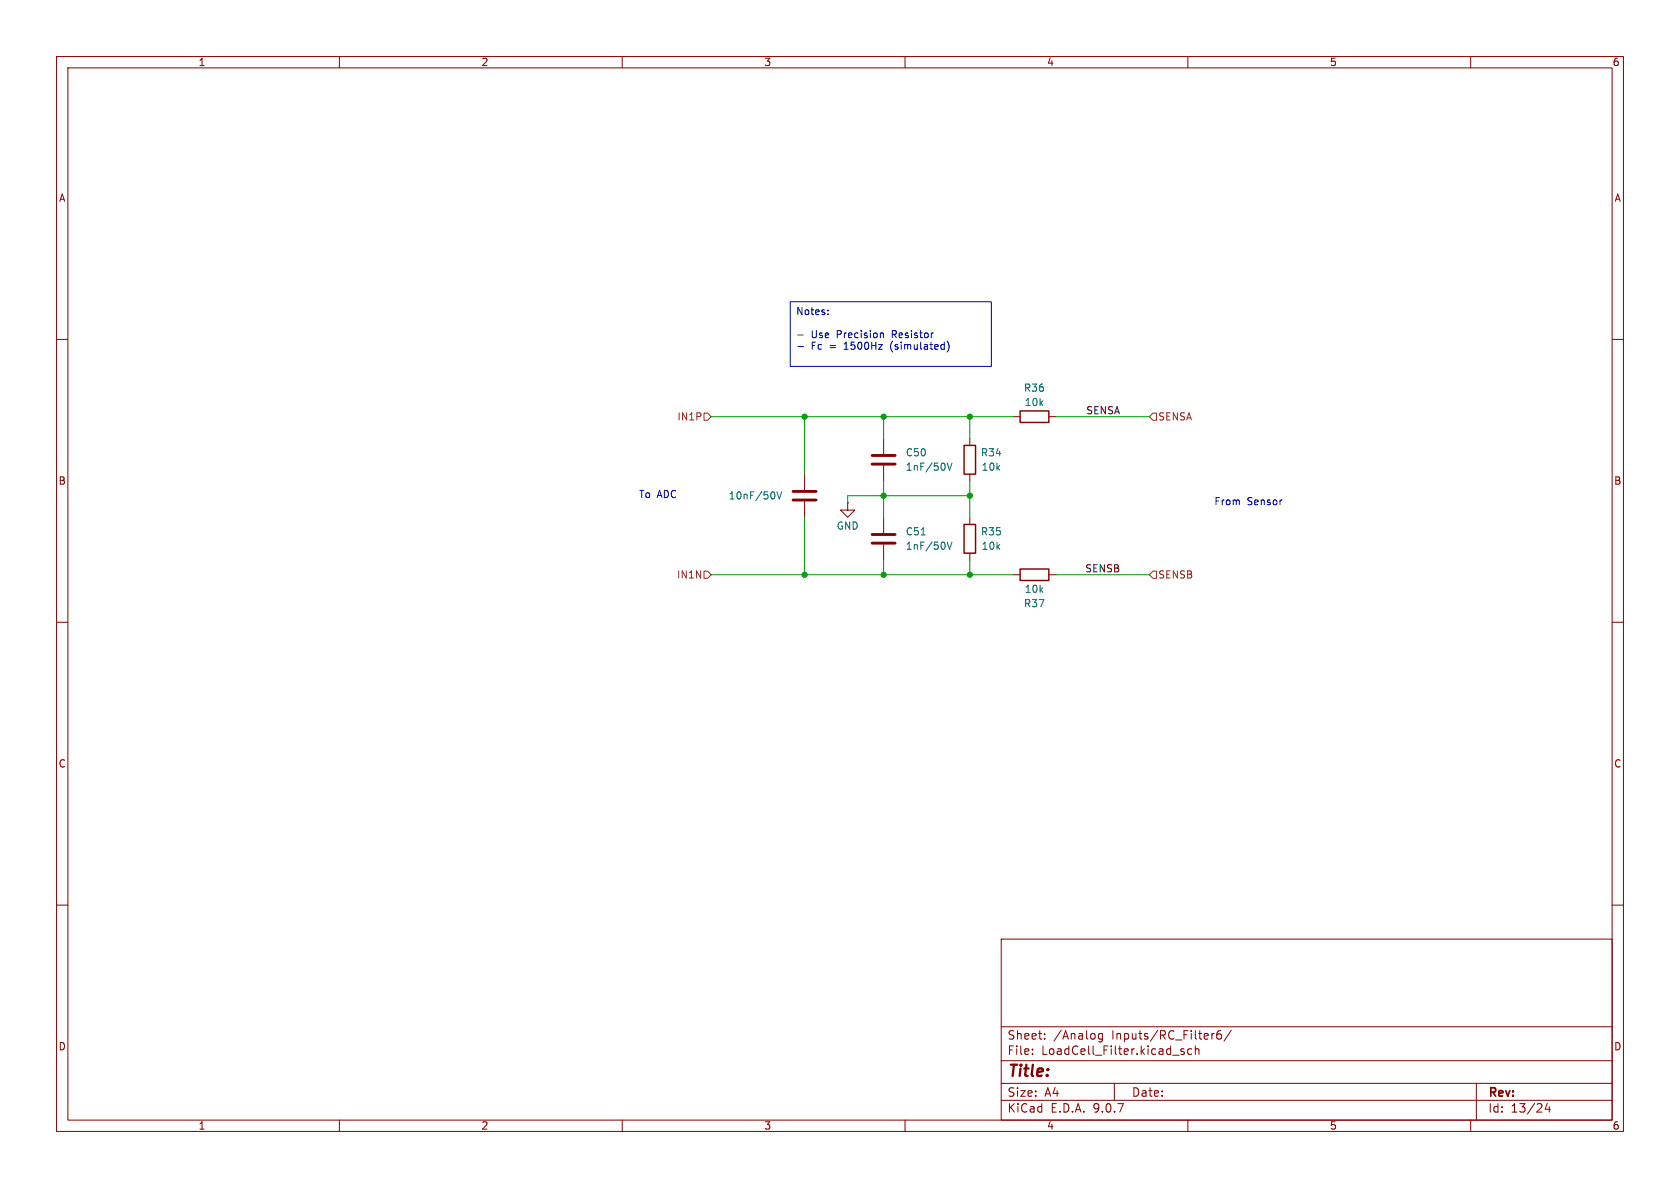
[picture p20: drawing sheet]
<svg xmlns="http://www.w3.org/2000/svg" width="297mm" height="210mm" viewBox="0 0 297 210" stroke-linecap="round" stroke-linejoin="round" font-family="sans-serif">
<defs><g id="words">
<text font-size="2.8" fill="#840000" x="178" y="190.9">Title:</text>
<g font-size="2.1" fill="#840000">
<text x="178" y="184">Sheet:</text>
<text x="186.2" y="184">/Analog</text>
<text x="196.6" y="184">Inputs/RC_Filter6/</text>
<text x="178" y="186.7">File:</text>
<text x="184.1" y="186.7">LoadCell_Filter.kicad_sch</text>
<text x="178" y="196.9">KiCad</text>
<text x="178" y="194.1">Size:</text>
<text x="184.7" y="194.1">A4</text>
<text x="185.7" y="196.9">E.D.A.</text>
<text x="193.3" y="196.9">9.0.7</text>
<text x="200" y="194.1">Date:</text>
<text x="263" y="194.3">Rev:</text>
<text x="263" y="196.9">Id:</text>
<text x="267.1" y="196.9">13/24</text>
</g>
<g font-size="1.8" fill="#840000">
<text x="35" y="11.9">1</text>
<text x="85" y="11.9">2</text>
<text x="135" y="11.9">3</text>
<text x="185" y="11.9">4</text>
<text x="235" y="11.9">5</text>
<text x="285" y="11.9">6</text>
<text x="10.3" y="35.9">A</text>
<text x="285.3" y="35.9">A</text>
<text x="10.3" y="85.9">B</text>
<text x="285.3" y="85.9">B</text>
<text x="10.3" y="135.9">C</text>
<text x="285.3" y="135.9">C</text>
<text x="10.3" y="185.9">D</text>
<text x="285.3" y="185.9">D</text>
<text x="35" y="199.9">1</text>
<text x="85" y="199.9">2</text>
<text x="135" y="199.9">3</text>
<text x="185" y="199.9">4</text>
<text x="235" y="199.9">5</text>
<text x="285" y="199.9">6</text>
</g>
<g font-size="1.8" fill="#0000c2">
<text x="140.7" y="56">Notes:</text>
<text x="143.4" y="60.1">Use</text>
<text x="143.4" y="62.2">Fc</text>
<text x="146.7" y="62.2">=</text>
<text x="148" y="60.1">Precision</text>
<text x="149.5" y="62.2">1500Hz</text>
<text x="157.9" y="62.2">(simulated)</text>
<text x="158" y="60.1">Resistor</text>
<text x="112.9" y="88.2">To ADC</text>
<text x="214.6" y="89.5">From</text>
<text x="220.5" y="89.5">Sensor</text>
</g>
<g font-size="1.8" fill="#006464">
<text x="180.9" y="69.4">R36</text>
<text x="181.1" y="72">10k</text>
<text x="160" y="80.9">C50</text>
<text x="160" y="83.4">1nF/50V</text>
<text x="173.3" y="80.9">R34</text>
<text x="173.4" y="83.4">10k</text>
<text x="128.7" y="88.5">10nF/50V</text>
<text x="147.8" y="93.8">GND</text>
<text x="160" y="94.8">C51</text>
<text x="173.3" y="94.8">R35</text>
<text x="160" y="97.4">1nF/50V</text>
<text x="173.4" y="97.4">10k</text>
<text x="180.9" y="107.5">R37</text>
<text x="181.1" y="105">10k</text>
</g>
<g font-size="1.8" fill="#725600">
<text x="119.7" y="74.5">IN1P</text>
<text x="204.7" y="74.5">SENSA</text>
<text x="119.6" y="102.5">IN1N</text>
<text x="204.7" y="102.5">SENSB</text>
</g>
<g font-size="1.8" fill="#0f0f0f">
<text x="191.9" y="73.3">SENSA</text>
<text x="191.7" y="101.3">SENSB</text>
</g>
</g></defs>
<g fill="none" stroke="#840000" stroke-width=".18">
<path d="M10 10h277v190h-277zM12 12h273v186h-273zM60 10v2M110 10v2M160 10v2M210 10v2M260 10v2M10 60h2M156.2 77.5v2.8M171.4 77.5v1.2M179.1 73.7h1.2M185.4 73.7h1.3"/>
<path d="M285 60h2M142.2 83.8v2.8M142.2 88.6v2.8M149.9 88.9v1.3h-1.3l1.3 1.2 1.2-1.2h-1.2M149.9 88.9h.1M156.2 82.3v2.8M156.2 91.4v2.8M156.2 96.3v2.8M171.4 83.8v1.3M171.4 91.4v1.3M171.4 97.8v1.3M10 110h2"/>
<path d="M179.1 101.6h1.2M185.4 101.6h1.3M285 110h2M10 160h2M177 166h108v32h-108zM285 160h2M60 198v2M110 198v2M160 198v2M177 194.5h108M177 191.5h108M177 187.5h108"/>
<path d="M177 181.5h108M182.5 186.3v.1M182.5 185.5v.1M184.7 183.6v.1M184.7 182.8v.1M194.9 182.7v1.2l-.3 .3-.4-.1M194.9 182.8l-.4-.1-.3 .3v.4l.1 .2h.6M197 191.5v3M209.3 185.5l-.3-.1-.3 .2 .1 .2 .5 .2v.3h-.6M210 198v2M210.7 185.5l-.5-.1-.2 .3v.4l.1 .2h.6M211.3 185.5l.2-.1 .4 .1 .1 .9"/>
<path d="M211.3 184.9v1.5M214.2 182.7v1M214.7 182.7l-.3 .1-.2 .2M215.8 182.2a.59 .59 0 0 0-.7 .6v.6l.1 .2 .5 .1 .2-.1 .1-.5-.2-.3h-.4l-.3 .3M217.7 182.1l-1.3 2M260 198v2M261 191.5v6.5M273.5 195l-.3 1.1h.9M273.9 195.6v1"/>
</g>
<path d="M170.4 78.7h2.1v5.1h-2.1zM180.3 72.6h5.1v2.1h-5.1zM170.4 92.7h2.1v5.1h-2.1zM180.3 100.6h5.1v2h-5.1z" fill="none" stroke="#840000" stroke-width=".25"/>
<path d="M140.2 86.9h4.1M140.2 88.4h4.1M154.2 80.5h4M154.2 82h4M154.2 94.5h4M154.2 96h4" fill="none" stroke="#840000" stroke-width=".51"/>
<path d="M136.9 87.2v.8M137.4 86.9l.4 1.3 .4-1.3M162.9 94.6h.7M167.4 81.9l.5 1.2 .4-1.2M167.4 95.8l.5 1.3 .4-1.3" fill="none" stroke="#006464" stroke-width=".18"/>
<path d="M124.5 73h.6l.6 .7-.6 .6h-.6zM203.8 73h.7v1.3h-.7l-.6-.6zM124.5 101h.6l.6 .6-.6 .6h-.6zM203.8 101h.7v1.2h-.7l-.6-.6z" fill="none" stroke="#725600" stroke-width=".18"/>
<g fill="none" stroke="#009600" stroke-width=".18">
<path d="M125.7 73.7h53.4M142.2 73.7v10.1M156.2 73.7v3.8M171.4 73.7v3.8M186.7 73.7h16.5M142.2 91.4v10.2M156.2 85.1v6.3M156.2 99.1v2.5M171.4 85.1v6.3M171.4 99.1v2.5M171.4 87.6h-21.5v1.3M125.7 101.6h53.4"/>
<path d="M186.7 101.6h16.5"/>
</g>
<path d="M139.7 53.3h35.6v11.5h-35.6zM141.1 59.2h.9M146.4 55.5v.1M146.4 54.8v.1M155.7 58.9h.4l.1 .8M141.1 61.3h.9M167.4 60.3a1.46 1.46 0 0 1 0 1.9" fill="none" stroke="#0000c2" stroke-width=".18"/>
<g fill="#009600" stroke="#009600" stroke-width=".18">
<circle cx="142.2" cy="73.7" r=".46"/>
<circle cx="156.2" cy="73.7" r=".46"/>
<circle cx="171.4" cy="73.7" r=".46"/>
<circle cx="156.2" cy="101.6" r=".46"/>
<circle cx="156.2" cy="87.6" r=".46"/>
<circle cx="142.2" cy="101.6" r=".46"/>
<circle cx="171.4" cy="87.6" r=".46"/>
<circle cx="171.4" cy="101.6" r=".46"/>
</g>
<use href="#words"/>
</svg>
